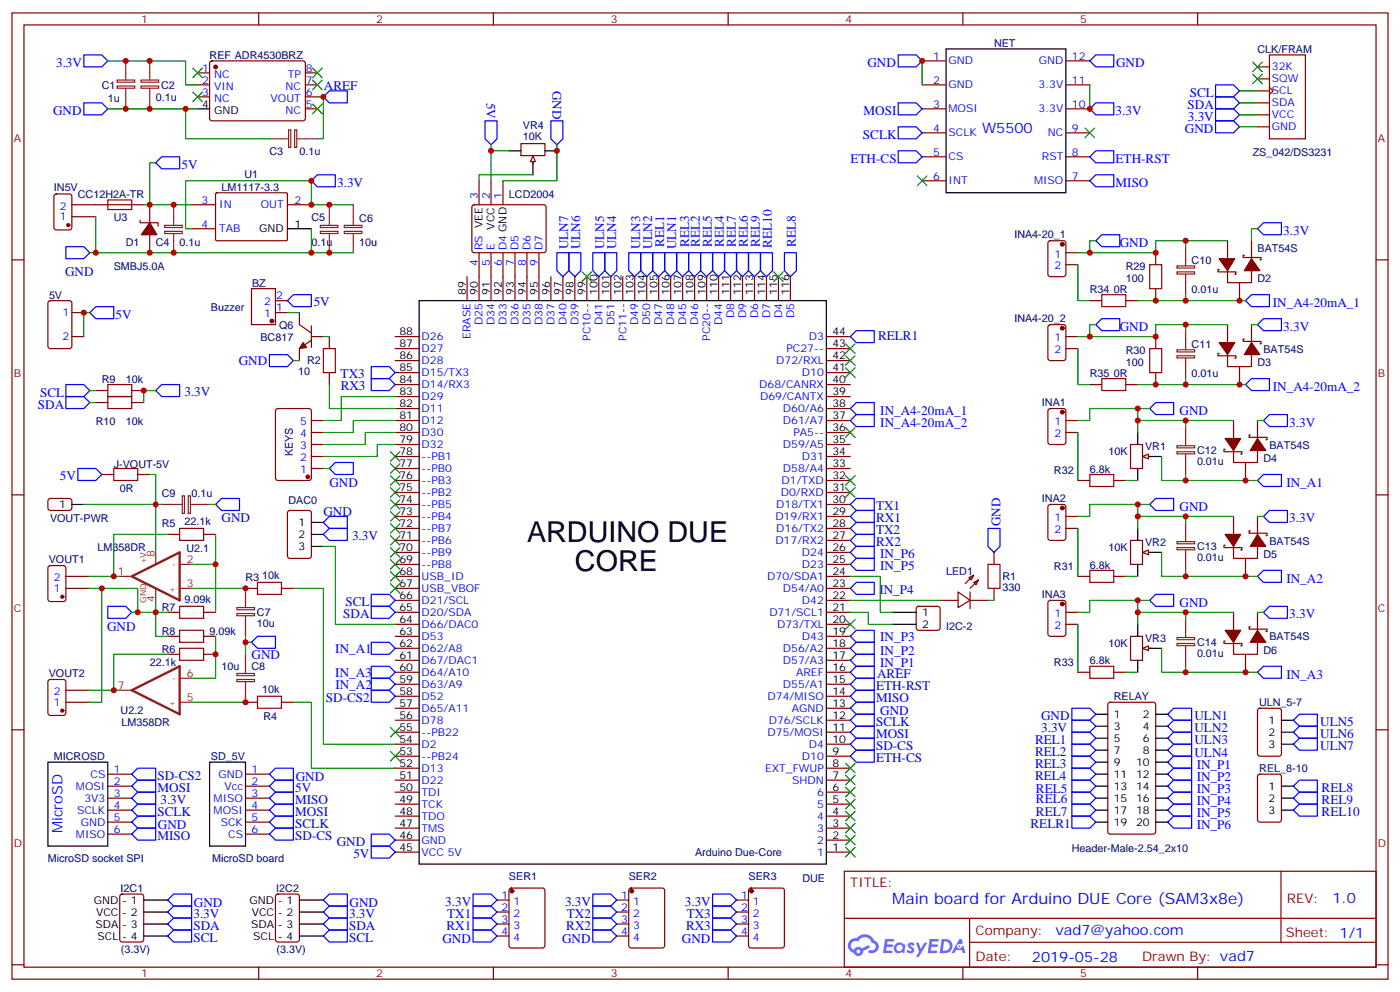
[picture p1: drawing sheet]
<svg xmlns="http://www.w3.org/2000/svg" width="412mm" height="292mm" viewBox="0 0 412 292" stroke-linecap="round" stroke-linejoin="round" font-family="sans-serif">
<defs><g id="words">
<g font-size="8.5">
<text x="155.2" y="159.6">ARDUINO DUE</text>
<text x="169.4" y="168.1">CORE</text>
</g>
<text font-size="4.6" fill="#00f" x="262.8" y="265.9">Main board for Arduino DUE Core (SAM3x8e)</text>
<g font-size="4.2" fill="#00f">
<text x="289.3" y="39.1">W5500</text>
<text x="18.4" y="245.3" transform="rotate(-90 18.4 245.3)">MicroSD</text>
<text x="392.5" y="265.7">1.0</text>
<text x="310.9" y="275.2">vad7@yahoo.com</text>
<text x="304" y="283">2019-05-28</text>
</g>
<g font-size="3.9" fill="#00f">
<text x="16.5" y="19.7">3.3V</text>
<text x="255.5" y="19.9">GND</text>
<text x="328.8" y="19.9">GND</text>
<text x="95.4" y="26.6">AREF</text>
<text x="162.7" y="26.7" transform="rotate(90 162.7 26.7)">GND</text>
<text x="350.5" y="28.5">SCL</text>
<text x="15.6" y="34">GND</text>
<text x="143.3" y="30.3" transform="rotate(90 143.3 30.3)">5V</text>
<text x="254.4" y="33.8">MOSI</text>
<text x="328.6" y="33.8">3.3V</text>
<text x="349.8" y="32">SDA</text>
<text x="349.9" y="35.6">3.3V</text>
<text x="254.2" y="40.9">SCLK</text>
<text x="349" y="39.3">GND</text>
<text x="250.5" y="47.9">ETH-CS</text>
<text x="328.6" y="47.9">ETH-RST</text>
<text x="53.4" y="49.7">5V</text>
<text x="99.3" y="55">3.3V</text>
<text x="328.6" y="55">MISO</text>
<text x="378" y="69.1">3.3V</text>
<text x="167.4" y="73.4" transform="rotate(-90 167.4 73.4)">ULN7</text>
<text x="170.9" y="73.4" transform="rotate(-90 170.9 73.4)">ULN6</text>
<text x="178" y="73.4" transform="rotate(-90 178 73.4)">ULN5</text>
<text x="181.5" y="73.4" transform="rotate(-90 181.5 73.4)">ULN4</text>
<text x="188.6" y="73.4" transform="rotate(-90 188.6 73.4)">ULN3</text>
<text x="192.1" y="73.4" transform="rotate(-90 192.1 73.4)">ULN2</text>
<text x="195.6" y="72.8" transform="rotate(-90 195.6 72.8)">REL1</text>
<text x="199.1" y="73.4" transform="rotate(-90 199.1 73.4)">ULN1</text>
<text x="203" y="72.8" transform="rotate(-90 203 72.8)">REL3</text>
<text x="206.2" y="72.8" transform="rotate(-90 206.2 72.8)">REL2</text>
<text x="209.7" y="72.8" transform="rotate(-90 209.7 72.8)">REL5</text>
<text x="213.2" y="72.8" transform="rotate(-90 213.2 72.8)">REL4</text>
<text x="216.8" y="72.8" transform="rotate(-90 216.8 72.8)">REL7</text>
<text x="220.3" y="72.8" transform="rotate(-90 220.3 72.8)">REL6</text>
<text x="223.8" y="72.8" transform="rotate(-90 223.8 72.8)">REL9</text>
<text x="227.4" y="72.9" transform="rotate(-90 227.4 72.9)">REL10</text>
<text x="234.4" y="72.8" transform="rotate(-90 234.4 72.8)">REL8</text>
<text x="329.8" y="72.8">GND</text>
<text x="19.2" y="81.2">GND</text>
<text x="34" y="93.8">5V</text>
<text x="92.4" y="90.1">5V</text>
<text x="375" y="90.4">IN_A4-20mA_1</text>
<text x="258.6" y="100">RELR1</text>
<text x="329.8" y="97.5">GND</text>
<text x="378" y="97.3">3.3V</text>
<text x="70.3" y="107.3">GND</text>
<text x="100.3" y="111.2">TX3</text>
<text x="11.8" y="116.7">SCL</text>
<text x="54.3" y="116.5">3.3V</text>
<text x="100.4" y="114.7">RX3</text>
<text x="375" y="115.1">IN_A4-20mA_2</text>
<text x="11.2" y="120.2">SDA</text>
<text x="259.3" y="125.7">IN_A4-20mA_2</text>
<text x="259.3" y="122.2">IN_A4-20mA_1</text>
<text x="347.5" y="122.2">GND</text>
<text x="379.8" y="125.5">3.3V</text>
<text x="17.7" y="141.4">5V</text>
<text x="97" y="143.3">GND</text>
<text x="378.9" y="143.3">IN_A1</text>
<text x="65.3" y="153.6">GND</text>
<text x="95.2" y="151.8">GND</text>
<text x="258.1" y="150.2">TX1</text>
<text x="258.1" y="153.7">RX1</text>
<text x="294.7" y="154.8" transform="rotate(-90 294.7 154.8)">GND</text>
<text x="347.5" y="150.4">GND</text>
<text x="379.8" y="153.7">3.3V</text>
<text x="103.7" y="158.9">3.3V</text>
<text x="258.1" y="157.3">TX2</text>
<text x="258.1" y="160.8">RX2</text>
<text x="259.3" y="167.7">IN_P5</text>
<text x="259.3" y="164.1">IN_P6</text>
<text x="378.9" y="171.6">IN_A2</text>
<text x="101.8" y="178.4">SCL</text>
<text x="259" y="174.7">IN_P4</text>
<text x="347.5" y="178.6">GND</text>
<text x="31.5" y="185.7">GND</text>
<text x="101.1" y="182">SDA</text>
<text x="379.8" y="182">3.3V</text>
<text x="259.3" y="188.8">IN_P3</text>
<text x="74.1" y="194.1">GND</text>
<text x="98.8" y="192.3">IN_A1</text>
<text x="259.3" y="192.7">IN_P2</text>
<text x="259.3" y="196.3">IN_P1</text>
<text x="98.8" y="199.4">IN_A3</text>
<text x="98.8" y="202.9">IN_A2</text>
<text x="258.1" y="203.1">ETH-RST</text>
<text x="258.4" y="199.5">AREF</text>
<text x="378.9" y="199.8">IN_A3</text>
<text x="96" y="206.7">SD-CS2</text>
<text x="258.1" y="206.7">MISO</text>
<text x="258.1" y="213.7">SCLK</text>
<text x="259.3" y="210.3">GND</text>
<text x="306.7" y="211.8">GND</text>
<text x="306.7" y="215.3">3.3V</text>
<text x="351.8" y="211.8">ULN1</text>
<text x="351.8" y="215.3">ULN2</text>
<text x="388.9" y="213.6">ULN5</text>
<text x="258.1" y="220.8">SD-CS</text>
<text x="258.1" y="217.2">MOSI</text>
<text x="304.9" y="218.8">REL1</text>
<text x="351.8" y="218.9">ULN3</text>
<text x="388.9" y="217.1">ULN6</text>
<text x="388.9" y="220.6">ULN7</text>
<text x="258.1" y="224.3">ETH-CS</text>
<text x="304.9" y="222.3">REL2</text>
<text x="304.9" y="225.9">REL3</text>
<text x="351.8" y="222.8">ULN4</text>
<text x="352.5" y="226.2">IN_P1</text>
<text x="46.4" y="233.1">MOSI</text>
<text x="46.4" y="229.6">SD-CS2</text>
<text x="87" y="233.1">5V</text>
<text x="87.1" y="229.8">GND</text>
<text x="304.9" y="229.4">REL4</text>
<text x="305.2" y="233.3">REL5</text>
<text x="352.5" y="229.8">IN_P2</text>
<text x="352.5" y="233.3">IN_P3</text>
<text x="389.3" y="233.1">REL8</text>
<text x="47.3" y="236.5">3.3V</text>
<text x="87" y="236.6">MISO</text>
<text x="305.2" y="236.4">REL6</text>
<text x="352.5" y="236.8">IN_P4</text>
<text x="389.3" y="236.6">REL9</text>
<text x="46.4" y="240.2">SCLK</text>
<text x="46.5" y="243.9">GND</text>
<text x="87" y="240.2">MOSI</text>
<text x="87" y="243.7">SCLK</text>
<text x="303.6" y="243.5">RELR1</text>
<text x="305.2" y="240">REL7</text>
<text x="352.5" y="240.3">IN_P5</text>
<text x="352.5" y="243.9">IN_P6</text>
<text x="389.3" y="240.2">REL10</text>
<text x="46.4" y="247.2">MISO</text>
<text x="87" y="247.2">SD-CS</text>
<text x="99.2" y="249.1">GND</text>
<text x="104.1" y="252.5">5V</text>
<text x="57.1" y="266.8">GND</text>
<text x="103" y="266.8">GND</text>
<text x="131.2" y="266.6">3.3V</text>
<text x="166.5" y="266.6">3.3V</text>
<text x="201.7" y="266.6">3.3V</text>
<text x="57" y="273.7">SDA</text>
<text x="57" y="270.2">3.3V</text>
<text x="102.8" y="273.7">SDA</text>
<text x="102.8" y="270.2">3.3V</text>
<text x="131.5" y="273.7">RX1</text>
<text x="131.7" y="270.2">TX1</text>
<text x="166.8" y="273.7">RX2</text>
<text x="167" y="270.2">TX2</text>
<text x="202.1" y="273.7">RX3</text>
<text x="202.3" y="270.2">TX3</text>
<text x="57" y="277.2">SCL</text>
<text x="102.8" y="277.2">SCL</text>
<text x="130.3" y="277.4">GND</text>
<text x="165.6" y="277.4">GND</text>
<text x="200.9" y="277.4">GND</text>
</g>
<g font-size="3.9" fill="#800">
<text x="250.5" y="261">TITLE:</text>
<text x="379.1" y="265.7">REV:</text>
<text x="287.4" y="275.2">Company:</text>
<text x="378.7" y="275.8">Sheet: 1/1</text>
<text x="287.4" y="282.9">Date:</text>
<text x="336.4" y="282.9">Drawn By: vad7</text>
</g>
<g font-size="3.2" fill="#800">
<text x="41.6" y="6.8">1</text>
<text x="110.8" y="6.8">2</text>
<text x="179.9" y="6.8">3</text>
<text x="249.1" y="6.8">4</text>
<text x="318.2" y="6.8">5</text>
<text x="4.1" y="41.9">A</text>
<text x="405.9" y="41.9">A</text>
<text x="4.1" y="111.1">B</text>
<text x="405.9" y="111.1">B</text>
<text x="4.1" y="180.2">C</text>
<text x="405.9" y="180.2">C</text>
<text x="4.1" y="249.3">D</text>
<text x="405.9" y="249.3">D</text>
<text x="41.6" y="287.6">1</text>
<text x="110.8" y="287.6">2</text>
<text x="179.9" y="287.6">3</text>
<text x="249.1" y="287.6">4</text>
<text x="318.2" y="287.6">5</text>
</g>
<g font-size="3.2" fill="#000080">
<text x="61.7" y="17.2">REF ADR4530BRZ</text>
<text x="292.8" y="13.9">NET</text>
<text x="370.4" y="15.7">CLK/FRAM</text>
<text x="30" y="26.2">C1</text>
<text x="45.9" y="29.7">0.1u</text>
<text x="47.4" y="26.1">C2</text>
<text x="31.7" y="30.1">1u</text>
<text x="154" y="41.2">10K</text>
<text x="154" y="38">VR4</text>
<text x="79.4" y="45.6">C3</text>
<text x="88.2" y="45.6">0.1u</text>
<text x="369" y="45.8">ZS_042/DS3231</text>
<text x="72" y="52.4">U1</text>
<text x="15.9" y="56.2">IN5V</text>
<text x="22.9" y="58.3">CC12H2A-TR</text>
<text x="65.3" y="56.2">LM1117-3.3</text>
<text x="149.9" y="58.3">LCD2004</text>
<text x="33.5" y="65">U3</text>
<text x="91.7" y="65">C5</text>
<text x="105.8" y="65.4">C6</text>
<text x="298.8" y="70.1">INA4-20_1</text>
<text x="37" y="72.4">D1</text>
<text x="45.9" y="72.4">C4</text>
<text x="52.9" y="72.4">0.1u</text>
<text x="91.7" y="72.4">0.1u</text>
<text x="105.8" y="72.4">10u</text>
<text x="351" y="77.7">C10</text>
<text x="370.4" y="74.2">BAT54S</text>
<text x="33.5" y="79.5">SMBJ5.0A</text>
<text x="331.6" y="83">100</text>
<text x="331.6" y="79.5">R29</text>
<text x="370.4" y="83">D2</text>
<text x="14.4" y="88">5V</text>
<text x="74.2" y="84.4">BZ</text>
<text x="321" y="86.2">R34</text>
<text x="328.1" y="86.2">0R</text>
<text x="351" y="86.2">0.01u</text>
<text x="62.1" y="91.5">Buzzer</text>
<text x="298.8" y="94.8">INA4-20_2</text>
<text x="76.7" y="100.3">BC817</text>
<text x="82.2" y="96.7">Q6</text>
<text x="90.5" y="107.3">R2</text>
<text x="331.6" y="107.7">100</text>
<text x="331.6" y="104.2">R30</text>
<text x="351" y="102.4">C11</text>
<text x="370.4" y="107.7">D3</text>
<text x="372.2" y="103.8">BAT54S</text>
<text x="30" y="112.7">R9</text>
<text x="37" y="112.7">10k</text>
<text x="87.8" y="110.5">10</text>
<text x="321" y="110.9">R35</text>
<text x="328.1" y="110.9">0R</text>
<text x="351" y="110.9">0.01u</text>
<text x="306.9" y="119.5">INA1</text>
<text x="28.2" y="125">R10</text>
<text x="37" y="125">10k</text>
<text x="33.5" y="137.7">J-VOUT-5V</text>
<text x="86.3" y="134.3" transform="rotate(-90 86.3 134.3)">KEYS</text>
<text x="326.5" y="133.8">10K</text>
<text x="337.3" y="132.4">VR1</text>
<text x="352.6" y="136.9">0.01u</text>
<text x="352.6" y="133.7">C12</text>
<text x="372.2" y="135.9">D4</text>
<text x="373.9" y="132">BAT54S</text>
<text x="310.4" y="139.5">R32</text>
<text x="321" y="139.1">6.8k</text>
<text x="35.3" y="144.7">0R</text>
<text x="47.6" y="146.2">C9</text>
<text x="56.4" y="146.2">0.1u</text>
<text x="85" y="148.3">DAC0</text>
<text x="306.9" y="147.7">INA2</text>
<text x="14.7" y="153.6">VOUT-PWR</text>
<text x="47.6" y="155">R5</text>
<text x="54.3" y="154.4">22.1k</text>
<text x="337.3" y="160.6">VR2</text>
<text x="352.6" y="161.9">C13</text>
<text x="373.9" y="160.2">BAT54S</text>
<text x="14.4" y="165.6">VOUT1</text>
<text x="28.7" y="162.1">LM358DR</text>
<text x="54.9" y="162.4">U2.1</text>
<text x="310.4" y="167.7">R31</text>
<text x="321" y="167.3">6.8k</text>
<text x="326.5" y="162">10K</text>
<text x="352.6" y="165.1">0.01u</text>
<text x="372.2" y="164.1">D5</text>
<text x="72.3" y="170.9">R3</text>
<text x="77.3" y="170.3">10k</text>
<text x="278.7" y="169.1">LED1</text>
<text x="295.3" y="173.9">330</text>
<text x="295.3" y="170.8">R1</text>
<text x="47.6" y="179.7">R7</text>
<text x="54.3" y="177.4">9.09k</text>
<text x="306.9" y="176">INA3</text>
<text x="75.7" y="184.5">10u</text>
<text x="75.7" y="181.3">C7</text>
<text x="278.7" y="185.3">I2C-2</text>
<text x="47.6" y="186.7">R8</text>
<text x="61.7" y="186.7">9.09k</text>
<text x="326.5" y="190.3">10K</text>
<text x="337.3" y="188.8">VR3</text>
<text x="352.6" y="190.2">C14</text>
<text x="373.9" y="188.5">BAT54S</text>
<text x="44.1" y="195.9">22.1k</text>
<text x="47.6" y="192">R6</text>
<text x="65.3" y="197.3">10u</text>
<text x="74.1" y="197.3">C8</text>
<text x="310.4" y="195.9">R33</text>
<text x="321" y="195.5">6.8k</text>
<text x="352.6" y="193.3">0.01u</text>
<text x="372.2" y="192.4">D6</text>
<text x="14.4" y="199.1">VOUT2</text>
<text x="77.3" y="203.8">10k</text>
<text x="328.1" y="206.1">RELAY</text>
<text x="370.9" y="207.9">ULN_5-7</text>
<text x="35.5" y="210">U2.2</text>
<text x="35.8" y="213.5">LM358DR</text>
<text x="77.6" y="211.8">R4</text>
<text x="15.9" y="223.8">MICROSD</text>
<text x="62.1" y="223.8">SD_5V</text>
<text x="370.9" y="227.3">REL_8-10</text>
<text x="204.7" y="252">Arduino Due-Core</text>
<text x="315.7" y="250.6">Header-Male-2.54_2x10</text>
<text x="14.1" y="253.8">MicroSD socket SPI</text>
<text x="62.5" y="253.8">MicroSD board</text>
<text x="35.5" y="262.5">I2C1</text>
<text x="81.4" y="262.5">I2C2</text>
<text x="149.9" y="259.1">SER1</text>
<text x="185.2" y="259.1">SER2</text>
<text x="220.5" y="259.1">SER3</text>
<text x="236.4" y="259.4">DUE</text>
<text x="35.6" y="280.5">(3.3V)</text>
<text x="81.5" y="280.5">(3.3V)</text>
</g>
<g font-size="3.2" fill="#00f">
<text x="274.9" y="17.6">1</text>
<text x="315.7" y="17.6">12</text>
<text x="59.5" y="21.1">1</text>
<text x="63" y="22.9">NC</text>
<text x="84.8" y="22.9">TP</text>
<text x="90.1" y="21.1">8</text>
<text x="279.4" y="19">GND</text>
<text x="306" y="19">GND</text>
<text x="374.6" y="20.7">32K</text>
<text x="59.5" y="24.6">2</text>
<text x="59.5" y="28.2">3</text>
<text x="63" y="26.4">VIN</text>
<text x="63" y="29.9">NC</text>
<text x="79.7" y="29.9">VOUT</text>
<text x="84.1" y="26.4">NC</text>
<text x="90.1" y="28.2">6</text>
<text x="90.1" y="24.6">7</text>
<text x="274.9" y="24.6">2</text>
<text x="279.4" y="26">GND</text>
<text x="305.9" y="26">3.3V</text>
<text x="315.7" y="24.6">11</text>
<text x="374.6" y="24.3">SQW</text>
<text x="374.6" y="27.8">SCL</text>
<text x="84.1" y="33.4">NC</text>
<text x="90.1" y="31.7">5</text>
<text x="274.9" y="31.7">3</text>
<text x="279.4" y="33.1">MOSI</text>
<text x="305.9" y="33.1">3.3V</text>
<text x="315.7" y="31.7">10</text>
<text x="374.6" y="34.9">VCC</text>
<text x="374.6" y="31.3">SDA</text>
<text x="274.9" y="38.7">4</text>
<text x="279.4" y="40.1">SCLK</text>
<text x="308.7" y="40.1">NC</text>
<text x="315.7" y="38.7">9</text>
<text x="374.6" y="38.4">GND</text>
<text x="274.9" y="45.8">5</text>
<text x="279.4" y="47.2">CS</text>
<text x="306.9" y="47.2">RST</text>
<text x="315.7" y="45.8">8</text>
<text x="274.9" y="52.8">6</text>
<text x="315.7" y="52.8">7</text>
<text x="59.4" y="59.9">3</text>
<text x="86.8" y="59.9">2</text>
<text x="140.8" y="58.5" transform="rotate(-90 140.8 58.5)">3</text>
<text x="144.3" y="58.5" transform="rotate(-90 144.3 58.5)">2</text>
<text x="147.8" y="58.5" transform="rotate(-90 147.8 58.5)">1</text>
<text x="279.4" y="54.3">INT</text>
<text x="304.6" y="54.3">MISO</text>
<text x="17.6" y="64.8">1</text>
<text x="17.6" y="61.7">2</text>
<text x="64.6" y="61.3">IN</text>
<text x="76.8" y="61.3">OUT</text>
<text x="59.4" y="67">4</text>
<text x="64.6" y="68.4">TAB</text>
<text x="142.2" y="73.7" transform="rotate(-90 142.2 73.7)">RS VEE</text>
<text x="145.7" y="73.7" transform="rotate(-90 145.7 73.7)">E</text>
<text x="149.2" y="73.7" transform="rotate(-90 149.2 73.7)">D4 GND</text>
<text x="152.8" y="73.7" transform="rotate(-90 152.8 73.7)">D5</text>
<text x="156.3" y="73.7" transform="rotate(-90 156.3 73.7)">D6</text>
<text x="159.8" y="73.7" transform="rotate(-90 159.8 73.7)">D7</text>
<text x="310.6" y="75.8">1</text>
<text x="140.8" y="78.1" transform="rotate(-90 140.8 78.1)">4</text>
<text x="144.3" y="78.1" transform="rotate(-90 144.3 78.1)">5</text>
<text x="147.8" y="78.1" transform="rotate(-90 147.8 78.1)">6</text>
<text x="151.3" y="78.1" transform="rotate(-90 151.3 78.1)">7</text>
<text x="154.9" y="78.1" transform="rotate(-90 154.9 78.1)">8</text>
<text x="158.4" y="78.1" transform="rotate(-90 158.4 78.1)">9</text>
<text x="310.6" y="79.3">2</text>
<text x="77.8" y="89.9">2</text>
<text x="81.3" y="88.1">2</text>
<text x="18.4" y="93.1">1</text>
<text x="77.8" y="93.4">1</text>
<text x="81.3" y="91.7">1</text>
<text x="142.2" y="95.7" transform="rotate(-90 142.2 95.7)">D25</text>
<text x="145.7" y="95.7" transform="rotate(-90 145.7 95.7)">D34</text>
<text x="149.2" y="95.7" transform="rotate(-90 149.2 95.7)">D33</text>
<text x="152.8" y="95.7" transform="rotate(-90 152.8 95.7)">D36</text>
<text x="156.3" y="95.7" transform="rotate(-90 156.3 95.7)">D35</text>
<text x="159.8" y="95.7" transform="rotate(-90 159.8 95.7)">D38</text>
<text x="163.3" y="95.7" transform="rotate(-90 163.3 95.7)">D37</text>
<text x="166.9" y="95.7" transform="rotate(-90 166.9 95.7)">D40</text>
<text x="170.4" y="95.7" transform="rotate(-90 170.4 95.7)">D39</text>
<text x="177.4" y="95.7" transform="rotate(-90 177.4 95.7)">D41</text>
<text x="181" y="95.7" transform="rotate(-90 181 95.7)">D51</text>
<text x="188" y="95.7" transform="rotate(-90 188 95.7)">D49</text>
<text x="191.6" y="95.7" transform="rotate(-90 191.6 95.7)">D50</text>
<text x="195.1" y="95.7" transform="rotate(-90 195.1 95.7)">D47</text>
<text x="198.6" y="95.7" transform="rotate(-90 198.6 95.7)">D48</text>
<text x="202.1" y="95.7" transform="rotate(-90 202.1 95.7)">D45</text>
<text x="205.7" y="95.7" transform="rotate(-90 205.7 95.7)">D46</text>
<text x="212.7" y="95.7" transform="rotate(-90 212.7 95.7)">D44</text>
<text x="216.3" y="93.6" transform="rotate(-90 216.3 93.6)">D8</text>
<text x="219.8" y="93.6" transform="rotate(-90 219.8 93.6)">D9</text>
<text x="223.3" y="93.6" transform="rotate(-90 223.3 93.6)">D6</text>
<text x="226.8" y="93.6" transform="rotate(-90 226.8 93.6)">D7</text>
<text x="230.4" y="93.6" transform="rotate(-90 230.4 93.6)">D4</text>
<text x="233.9" y="93.6" transform="rotate(-90 233.9 93.6)">D5</text>
<text x="18.4" y="100.1">2</text>
<text x="124.2" y="100.1">D26</text>
<text x="138.6" y="99.7" transform="rotate(-90 138.6 99.7)">ERASE</text>
<text x="173.9" y="100.2" transform="rotate(-90 173.9 100.2)">PC10--</text>
<text x="184.5" y="100.2" transform="rotate(-90 184.5 100.2)">PC11--</text>
<text x="209.2" y="100.2" transform="rotate(-90 209.2 100.2)">PC20--</text>
<text x="238.3" y="100.1">D3</text>
<text x="310.6" y="100.5">1</text>
<text x="124.2" y="103.6">D27</text>
<text x="124.2" y="107.2">D28</text>
<text x="228.6" y="107.2">D72/RXL</text>
<text x="231.7" y="103.6">PC27--</text>
<text x="310.6" y="104">2</text>
<text x="124.2" y="110.7">D15/TX3</text>
<text x="236.2" y="110.7">D10</text>
<text x="124.2" y="114.2">D14/RX3</text>
<text x="124.2" y="117.8">D29</text>
<text x="223.7" y="114.2">D68/CANRX</text>
<text x="223.9" y="117.8">D69/CANTX</text>
<text x="88.4" y="125.2">5</text>
<text x="124.2" y="121.3">D11</text>
<text x="124.2" y="124.8">D12</text>
<text x="230.6" y="124.8">D61/A7</text>
<text x="230.6" y="121.3">D60/A6</text>
<text x="310.6" y="125.2">1</text>
<text x="88.4" y="128.7">4</text>
<text x="124.2" y="128.3">D30</text>
<text x="124.2" y="131.9">D32</text>
<text x="230.6" y="131.9">D59/A5</text>
<text x="233.7" y="128.3">PA5--</text>
<text x="310.6" y="128.7">2</text>
<text x="88.4" y="135.7">2</text>
<text x="88.4" y="132.2">3</text>
<text x="124.2" y="135.4">--PB1</text>
<text x="236.2" y="135.4">D31</text>
<text x="88.4" y="139.3">1</text>
<text x="124.2" y="138.9">--PB0</text>
<text x="124.2" y="142.5">--PB3</text>
<text x="230.2" y="142.5">D1/TXD</text>
<text x="230.6" y="138.9">D58/A4</text>
<text x="124.2" y="146">--PB2</text>
<text x="124.2" y="149.5">--PB5</text>
<text x="228.6" y="149.5">D18/TX1</text>
<text x="230" y="146">D0/RXD</text>
<text x="124.2" y="153">--PB4</text>
<text x="228.4" y="153">D19/RX1</text>
<text x="310.6" y="153.4">1</text>
<text x="124.2" y="156.6">--PB7</text>
<text x="124.2" y="160.1">--PB6</text>
<text x="228.4" y="160.1">D17/RX2</text>
<text x="228.6" y="156.6">D16/TX2</text>
<text x="310.6" y="156.9">2</text>
<text x="124.2" y="163.6">--PB9</text>
<text x="124.2" y="167.1">--PB8</text>
<text x="236.2" y="167.1">D23</text>
<text x="236.2" y="163.6">D24</text>
<text x="15.9" y="171">2</text>
<text x="124.2" y="170.7">USB_ID</text>
<text x="226" y="170.7">D70/SDA1</text>
<text x="15.9" y="174.2">1</text>
<text x="124.2" y="174.2">USB_VBOF</text>
<text x="124.2" y="177.7">D21/SCL</text>
<text x="230.6" y="174.2">D54/A0</text>
<text x="236.2" y="177.7">D42</text>
<text x="124.2" y="181.3">D20/SDA</text>
<text x="124.2" y="184.8">D66/DAC0</text>
<text x="226.6" y="181.3">D71/SCL1</text>
<text x="228.9" y="184.8">D73/TXL</text>
<text x="310.6" y="181.6">1</text>
<text x="310.6" y="185.1">2</text>
<text x="124.2" y="188.3">D53</text>
<text x="124.2" y="191.8">D62/A8</text>
<text x="230.6" y="191.8">D56/A2</text>
<text x="236.2" y="188.3">D43</text>
<text x="124.2" y="195.4">D67/DAC1</text>
<text x="230.6" y="195.4">D57/A3</text>
<text x="124.2" y="198.9">D64/A10</text>
<text x="124.2" y="202.4">D63/A9</text>
<text x="230.6" y="202.4">D55/A1</text>
<text x="234.5" y="198.9">AREF</text>
<text x="15.9" y="207.7">1</text>
<text x="15.9" y="204.5">2</text>
<text x="124.2" y="206">D52</text>
<text x="124.2" y="209.5">D65/A11</text>
<text x="226.1" y="206">D74/MISO</text>
<text x="233.3" y="209.5">AGND</text>
<text x="124.2" y="213">D78</text>
<text x="226.4" y="213">D76/SCLK</text>
<text x="124.2" y="216.5">--PB22</text>
<text x="124.2" y="220.1">D2</text>
<text x="226.1" y="216.5">D75/MOSI</text>
<text x="238.3" y="220.1">D4</text>
<text x="33.5" y="227.5">1</text>
<text x="74.1" y="227.5">1</text>
<text x="124.2" y="223.6">--PB24</text>
<text x="124.2" y="227.1">D13</text>
<text x="225.4" y="227.1">EXT_FWUP</text>
<text x="236.2" y="223.6">D10</text>
<text x="22.4" y="232.4">MOSI</text>
<text x="26.7" y="228.9">CS</text>
<text x="33.5" y="231">2</text>
<text x="64.3" y="228.9">GND</text>
<text x="66.1" y="232.4">Vcc</text>
<text x="74.1" y="231">2</text>
<text x="124.2" y="230.6">D22</text>
<text x="233.3" y="230.6">SHDN</text>
<text x="22.7" y="239.5">SCLK</text>
<text x="24.8" y="235.9">3V3</text>
<text x="33.5" y="234.5">3</text>
<text x="33.5" y="238.1">4</text>
<text x="62.9" y="235.9">MISO</text>
<text x="62.9" y="239.5">MOSI</text>
<text x="74.1" y="234.5">3</text>
<text x="74.1" y="238.1">4</text>
<text x="124.2" y="234.2">TDI</text>
<text x="124.2" y="237.7">TCK</text>
<text x="240.7" y="237.7">5</text>
<text x="240.7" y="234.2">6</text>
<text x="23.8" y="243">GND</text>
<text x="33.5" y="241.6">5</text>
<text x="33.5" y="245.1">6</text>
<text x="65" y="243">SCK</text>
<text x="74.1" y="241.6">5</text>
<text x="74.1" y="245.1">6</text>
<text x="124.2" y="241.2">TDO</text>
<text x="124.2" y="244.8">TMS</text>
<text x="240.7" y="244.8">3</text>
<text x="240.7" y="241.2">4</text>
<text x="22.4" y="246.5">MISO</text>
<text x="67.2" y="246.5">CS</text>
<text x="124.2" y="248.3">GND</text>
<text x="124.2" y="251.8">VCC 5V</text>
<text x="240.7" y="251.8">1</text>
<text x="240.7" y="248.3">2</text>
<text x="147.7" y="264.5">1</text>
<text x="147.7" y="268">2</text>
<text x="151.2" y="266.3">1</text>
<text x="151.2" y="269.8">2</text>
<text x="183" y="264.5">1</text>
<text x="183" y="268">2</text>
<text x="186.5" y="266.3">1</text>
<text x="186.5" y="269.8">2</text>
<text x="218.3" y="264.5">1</text>
<text x="218.3" y="268">2</text>
<text x="221.8" y="266.3">1</text>
<text x="221.8" y="269.8">2</text>
<text x="147.7" y="271.6">3</text>
<text x="147.7" y="275.1">4</text>
<text x="151.2" y="273.3">3</text>
<text x="183" y="271.6">3</text>
<text x="183" y="275.1">4</text>
<text x="186.5" y="273.3">3</text>
<text x="218.3" y="271.6">3</text>
<text x="218.3" y="275.1">4</text>
<text x="221.8" y="273.3">3</text>
<text x="151.2" y="276.9">4</text>
<text x="186.5" y="276.9">4</text>
<text x="221.8" y="276.9">4</text>
</g>
<g font-size="3.2">
<text x="59.5" y="31.7">4</text>
<text x="63" y="33.4">GND</text>
<text x="76.3" y="68.4">GND</text>
<text x="86.8" y="67">1</text>
<text x="145.7" y="67.6" transform="rotate(-90 145.7 67.6)">VCC</text>
<text x="137.2" y="86.7" transform="rotate(-90 137.2 86.7)">89</text>
<text x="140.8" y="86.7" transform="rotate(-90 140.8 86.7)">90</text>
<text x="144.3" y="86.7" transform="rotate(-90 144.3 86.7)">91</text>
<text x="147.8" y="86.7" transform="rotate(-90 147.8 86.7)">92</text>
<text x="151.3" y="86.7" transform="rotate(-90 151.3 86.7)">93</text>
<text x="154.9" y="86.7" transform="rotate(-90 154.9 86.7)">94</text>
<text x="158.4" y="86.7" transform="rotate(-90 158.4 86.7)">95</text>
<text x="161.9" y="86.7" transform="rotate(-90 161.9 86.7)">96</text>
<text x="165.5" y="86.7" transform="rotate(-90 165.5 86.7)">97</text>
<text x="169" y="86.7" transform="rotate(-90 169 86.7)">98</text>
<text x="172.5" y="86.7" transform="rotate(-90 172.5 86.7)">99</text>
<text x="176" y="86.7" transform="rotate(-90 176 86.7)">100</text>
<text x="179.6" y="86.7" transform="rotate(-90 179.6 86.7)">101</text>
<text x="183.1" y="86.7" transform="rotate(-90 183.1 86.7)">102</text>
<text x="186.6" y="86.7" transform="rotate(-90 186.6 86.7)">103</text>
<text x="190.1" y="86.7" transform="rotate(-90 190.1 86.7)">104</text>
<text x="193.7" y="86.7" transform="rotate(-90 193.7 86.7)">105</text>
<text x="197.2" y="86.7" transform="rotate(-90 197.2 86.7)">106</text>
<text x="200.7" y="86.7" transform="rotate(-90 200.7 86.7)">107</text>
<text x="204.3" y="86.7" transform="rotate(-90 204.3 86.7)">108</text>
<text x="207.8" y="86.7" transform="rotate(-90 207.8 86.7)">109</text>
<text x="211.3" y="86.7" transform="rotate(-90 211.3 86.7)">110</text>
<text x="214.8" y="86.7" transform="rotate(-90 214.8 86.7)">111</text>
<text x="218.4" y="86.7" transform="rotate(-90 218.4 86.7)">112</text>
<text x="221.9" y="86.7" transform="rotate(-90 221.9 86.7)">113</text>
<text x="225.4" y="86.7" transform="rotate(-90 225.4 86.7)">114</text>
<text x="229" y="86.7" transform="rotate(-90 229 86.7)">115</text>
<text x="232.5" y="86.7" transform="rotate(-90 232.5 86.7)">116</text>
<text x="117.7" y="98.7">88</text>
<text x="245.2" y="98.7">44</text>
<text x="117.7" y="102.2">87</text>
<text x="117.7" y="105.8">86</text>
<text x="245.2" y="105.8">42</text>
<text x="245.2" y="102.2">43</text>
<text x="117.7" y="109.3">85</text>
<text x="117.7" y="112.8">84</text>
<text x="245.2" y="112.8">40</text>
<text x="245.2" y="109.3">41</text>
<text x="117.7" y="116.3">83</text>
<text x="117.7" y="119.9">82</text>
<text x="245.2" y="119.9">38</text>
<text x="245.2" y="116.3">39</text>
<text x="117.7" y="123.4">81</text>
<text x="245.2" y="123.4">37</text>
<text x="117.7" y="126.9">80</text>
<text x="117.7" y="130.5">79</text>
<text x="245.2" y="130.5">35</text>
<text x="245.2" y="126.9">36</text>
<text x="117.7" y="134">78</text>
<text x="117.7" y="137.5">77</text>
<text x="245.2" y="137.5">33</text>
<text x="245.2" y="134">34</text>
<text x="117.7" y="141">76</text>
<text x="245.2" y="141">32</text>
<text x="17.4" y="149.5">1</text>
<text x="117.7" y="144.6">75</text>
<text x="117.7" y="148.1">74</text>
<text x="245.2" y="148.1">30</text>
<text x="245.2" y="144.6">31</text>
<text x="87.9" y="154.8">1</text>
<text x="117.7" y="151.6">73</text>
<text x="117.7" y="155.2">72</text>
<text x="245.2" y="155.2">28</text>
<text x="245.2" y="151.6">29</text>
<text x="87.9" y="161.9">3</text>
<text x="87.9" y="158.3">2</text>
<text x="117.7" y="158.7">71</text>
<text x="245.2" y="158.7">27</text>
<text x="117.7" y="162.2">70</text>
<text x="117.7" y="165.7">69</text>
<text x="245.2" y="165.7">25</text>
<text x="245.2" y="162.2">26</text>
<text x="117.7" y="169.3">68</text>
<text x="117.7" y="172.8">67</text>
<text x="245.2" y="172.8">23</text>
<text x="245.2" y="169.3">24</text>
<text x="117.7" y="176.3">66</text>
<text x="117.7" y="179.8">65</text>
<text x="245.2" y="179.8">21</text>
<text x="245.2" y="176.3">22</text>
<text x="117.7" y="183.4">64</text>
<text x="245.2" y="183.4">20</text>
<text x="271.6" y="181.3">1</text>
<text x="271.6" y="184.8">2</text>
<text x="117.7" y="186.9">63</text>
<text x="117.7" y="190.4">62</text>
<text x="245.2" y="190.4">18</text>
<text x="245.2" y="186.9">19</text>
<text x="117.7" y="194">61</text>
<text x="117.7" y="197.5">60</text>
<text x="245.2" y="197.5">16</text>
<text x="245.2" y="194">17</text>
<text x="117.7" y="201">59</text>
<text x="245.2" y="201">15</text>
<text x="117.7" y="204.5">58</text>
<text x="117.7" y="208.1">57</text>
<text x="245.2" y="208.1">13</text>
<text x="245.2" y="204.5">14</text>
<text x="117.7" y="211.6">56</text>
<text x="117.7" y="215.1">55</text>
<text x="245.2" y="215.1">11</text>
<text x="245.2" y="211.6">12</text>
<text x="328.1" y="211.2">1</text>
<text x="328.1" y="214.8">3</text>
<text x="336.6" y="211.2">2</text>
<text x="336.6" y="214.8">4</text>
<text x="373.7" y="213">1</text>
<text x="117.7" y="218.7">54</text>
<text x="245.2" y="218.7">10</text>
<text x="328.1" y="218.3">5</text>
<text x="328.1" y="221.8">7</text>
<text x="336.6" y="218.3">6</text>
<text x="336.6" y="221.8">8</text>
<text x="373.7" y="220.1">3</text>
<text x="373.7" y="216.5">2</text>
<text x="117.7" y="222.2">53</text>
<text x="117.7" y="225.7">52</text>
<text x="245.2" y="225.7">8</text>
<text x="245.2" y="222.2">9</text>
<text x="328.1" y="225.4">9</text>
<text x="334.6" y="225.4">10</text>
<text x="117.7" y="229.2">51</text>
<text x="117.7" y="232.8">50</text>
<text x="245.2" y="232.8">6</text>
<text x="245.2" y="229.2">7</text>
<text x="328.1" y="228.9">11</text>
<text x="328.1" y="232.4">13</text>
<text x="334.6" y="228.9">12</text>
<text x="334.6" y="232.4">14</text>
<text x="373.7" y="232.4">1</text>
<text x="117.7" y="236.3">49</text>
<text x="117.7" y="239.8">48</text>
<text x="245.2" y="239.8">4</text>
<text x="245.2" y="236.3">5</text>
<text x="328.1" y="235.9">15</text>
<text x="328.1" y="239.5">17</text>
<text x="334.6" y="235.9">16</text>
<text x="334.6" y="239.5">18</text>
<text x="373.7" y="239.5">3</text>
<text x="373.7" y="235.9">2</text>
<text x="117.7" y="243.3">47</text>
<text x="245.2" y="243.3">3</text>
<text x="328.1" y="243">19</text>
<text x="334.6" y="243">20</text>
<text x="117.7" y="246.9">46</text>
<text x="117.7" y="250.4">45</text>
<text x="245.2" y="250.4">1</text>
<text x="245.2" y="246.9">2</text>
<text x="27.6" y="265.9">GND - 1</text>
<text x="28.3" y="269.5">VCC - 2</text>
<text x="73.5" y="265.9">GND - 1</text>
<text x="74.1" y="269.5">VCC - 2</text>
<text x="28.1" y="273">SDA - 3</text>
<text x="74" y="273">SDA - 3</text>
<text x="28.7" y="276.5">SCL - 4</text>
<text x="74.6" y="276.5">SCL - 4</text>
</g>
<g font-size="3.2" fill="#8d2323">
<text x="45.5" y="164" transform="rotate(-90 45.5 164)">8</text>
<text x="55" y="165.7">2</text>
<text x="34.7" y="169.3">1</text>
<text x="55" y="172.8">3</text>
<text x="45.5" y="177.3" transform="rotate(-90 45.5 177.3)">4</text>
<text x="34.7" y="202.8">7</text>
<text x="55" y="199.2">6</text>
<text x="55" y="206.3">5</text>
</g>
<g font-size="2.5" fill="#8d2323">
<text x="43" y="166.1" transform="rotate(-90 43 166.1)">+V</text>
<text x="50.7" y="166.8">-</text>
<text x="43" y="177.4" transform="rotate(-90 43 177.4)">GND</text>
<text x="49.8" y="174.2">+</text>
<text x="50.7" y="200.3">-</text>
<text x="49.8" y="207.7">+</text>
</g>
</g></defs>
<g fill="none" stroke="#870000" stroke-width=".35">
<path d="M3.5 3.8h405.4v284.3h-405.4zM7.1 7.3h398.2v277.3h-398.2zM76.2 3.8v3.5M145.3 3.8v3.5M214.5 3.8v3.5M283.6 3.8v3.5M352.8 3.8v3.5M3.5 76.5h3.6M405.3 76.5h3.6M3.5 145.6h3.6M405.3 145.6h3.6M3.5 214.8h3.6"/>
<path d="M405.3 214.8h3.6M248.7 256.4h156.6v28.2h-156.6zM377.3 256.4v20.9M248.7 270.2h156.5M285.6 277.3h119.6M285.6 270.2v14.2M3.5 283.9h3.6M76.2 284.6v3.5M145.3 284.6v3.5M214.5 284.6v3.5M283.6 284.6v3.5M352.8 284.6v3.5"/>
<path d="M405.3 283.9h3.6"/>
</g>
<g fill="#5487ff">
<path d="M267.7 277.6a1.22 1.22 0 0 1 1.7 .2l-.4 .6a.47 .47 0 0 0-.3-.4 .47 .47 0 0 0-.5 .2l.1 .2a1.14 1.14 0 0 1 .8 1.8 1.14 1.14 0 0 1-1.9 0l-.2-.2 .5-.6 .7 .5a.29 .29 0 0 0 .3-.3 .29 .29 0 0 0-.2-.3 1.04 1.04 0 0 1-.6-1.7z"/>
<path d="M260.7 276.3h2.4l.3 .2-.2 .5-1.8 .1-.1 .8h1.5l.3 .4-.3 .4h-1.6l-.2 1.1h1.7l.2 .3-.2 .3-2.6 .1z"/>
<path d="M273.8 276.3h2.4l.3 .2-.1 .5-1.8 .1-.2 .8h1.6l.3 .4-.4 .4h-1.6l-.1 1.1h1.7l.2 .3-.2 .3-2.6 .1z"/>
<path d="M282.6 276.3h.7l.3 1.3-.6 .3a.69 .69 0 0 0-1 .3 .69 .69 0 0 0 .4 .9 .69 .69 0 0 0 .9-.6l.5-.2 .6 2.2h-.8l-.2-.9h-1.8l-.5 .9h-.8z"/>
<path d="M269.8 277.4h.8l.6 1.8 1.1-1.8h.9l-2.6 4.2h-.8l.9-1.5z"/>
<path d="M277.4 276.3l-.6 4.2h1.3a2.11 2.11 0 0 0 2.5-2.1 2.11 2.11 0 0 0-2.5-2.1zM278.1 277.1a1.39 1.39 0 0 1 1.7 1.4 1.39 1.39 0 0 1-1.8 1.3h-.3z"/>
<path d="M263.7 277.9a1.54 1.54 0 0 0-.1 2.2 1.54 1.54 0 0 0 2.2 .1l.6 .3 .3-2.3-.2-.3h-.4a1.49 1.49 0 0 0-2.4 0zM264 278.9a.94 .94 0 0 1 1.8 0 .94 .94 0 0 1-1.8 0z"/>
<path d="M250.4 276.7a2.18 2.18 0 0 0 1.1 3.7 1.44 1.44 0 0 0 1.6 .9 1.44 1.44 0 0 0 1.2-1.4l2-1.1-.5-.7-1.9 1a1.47 1.47 0 0 0-2.4 .4 1.39 1.39 0 0 1-.7-1.9 1.39 1.39 0 0 1 2-.5 2.12 2.12 0 0 1 2.2-1.3 2.12 2.12 0 0 1 1.9 1.7 1.14 1.14 0 0 1 1.1 1.4 1.14 1.14 0 0 1-1.7 .7 .43 .43 0 0 0-.5 .4 .43 .43 0 0 0 .4 .5 1.98 1.98 0 0 0 2.5-1.2 1.98 1.98 0 0 0-1.2-2.6 3.1 3.1 0 0 0-5.3-.6l-.9 .1zM252.3 280a.55 .55 0 0 1 1.1 0 .55 .55 0 0 1-1.1 0z"/>
<circle cx="282.6" cy="278.4" r=".26"/>
</g>
<path d="M278.7 14.4h35.3v42.3h-35.3zM58.2 32h3.5M84.7 67.3h7M42.3 264.9h7.1M42.3 268.4h7.1M42.3 271.9h7.1M42.3 275.4h7.1" fill="none" stroke="#000" stroke-width=".35"/>
<g fill="none" stroke="#870000" stroke-width=".35">
<path d="M62 18.1l.4-.2 27.1 .1 .5 .6-.1 16.5-.6 .5-27.1-.1-.5-.6v-16.3zM271.6 17.9h7.1M314 17.9h7M370.4 19.7h3.5M373.9 16.2h10.6v24.7h-10.6zM58.2 25h3.5M58.2 21.4h3.5M58.2 28.5h3.5M90 25h3.5M90 32h3.5M90 21.4h3.5M90 28.5h3.5"/>
<path d="M271.6 25h7.1M271.6 32h7.1M271.6 39.1h7.1M314 25h7M314 32h7M314 39.1h7M370.4 23.2h3.5M370.4 26.7h3.5M370.4 33.8h3.5M370.4 30.3h3.5M370.4 37.3h3.5M373.9 25.7l1.1 1-1.1 1.1"/>
<path d="M16.1 57.3l.5-.2h3.9l.6 .4 .1 9.5-.5 .6-4.1 .1-.7-.5v-9.4zM63.6 56.9l.3-.2 20.6 .1 .2 .3-.1 13.6-.3 .1h-20.6l-.2-.3zM271.6 46.1h7.1M271.6 53.2h7.1M314 46.1h7M314 53.2h7M21.2 60.3h7M21.2 63.8h7M56.4 60.3h7.1M56.4 67.3h7.1M84.7 60.3h7M340.4 74.4v3.5"/>
<path d="M359.1 79.3h-.3v.7h5.3v.7h-.4M361.6 79.7v3.5h7.1v-3.5M361.6 70.8v5.3M366.5 75.1h-.3v.7h5.3v.7h-.4M368.7 70.8v5.3M88.2 92v3.5l3.5 2.5M91.7 95.9v6.3M91.7 99.1h3.5M97 99.1v3.5M340.4 84.9v3.6M365.1 83.2v5.3M91.7 100.1l-3.5 2.5v3.5"/>
<path d="M97 109.6v3.6M333 130.8h3.5v7.1h-3.5zM337.3 134.3h1.7M360.9 132.2h-.4v.7h5.3v.7h-.3M363.4 132.6v3.5h7v-3.5M363.4 123.8v5.2M366.9 136.1v5.3M368.3 128h-.4v.7h5.3v.7h-.3M370.4 123.8v5.2M49.4 157.3h3.5M60 157.3h3.5M14.3 166.6l.5-.2h3.9l.6 .5 .1 9.4-.5 .7h-4.1l-.6-.4-.1-9.5z"/>
<path d="M19.4 173.1h7.1M19.4 169.6h7.1M72.3 173.1h3.5M82.9 173.1h3.5M276.9 176.7h5.3M282.2 174.2l3.6 2.5-3.6 2.1zM285.4 170l1.4-.7-.7 1.4zM285.8 174.2v4.9M285.8 176.7h5.2M286.8 171.4l1.4-.7-.7 1.4zM286.8 169.3l-2.5 2.4M288.2 170.7l-2.4 2.4"/>
<path d="M292.8 162.6v3.5M292.8 173.1v3.6M49.4 192.5h3.5M49.4 180.2h3.5M49.4 187.3h3.5M60 192.5h3.5M60 180.2h3.5M60 187.3h3.5M14.3 200.2l.5-.2h3.9l.6 .4 .1 9.4-.5 .7h-4.1l-.6-.4-.1-9.4zM19.4 206.7h7.1M19.4 203.1h7.1M72.3 206.7h3.5"/>
<path d="M82.9 206.7h3.5M35.5 263.3l.5-.2h5.6l.7 .4v13l-.4 .7h-5.9l-.7-.4v-13zM146.4 264.9h3.5M146.4 268.4h3.5M146.4 271.9h3.5M146.4 275.4h3.5M150.2 261.5l.4-.2h9.2l.7 .5v16.5l-.4 .6-9.5 .1-.6-.5-.1-16.5zM181.7 264.9h3.5M181.7 268.4h3.5M181.7 271.9h3.5M181.7 275.4h3.5M185.4 261.5l.5-.2h9.2l.6 .5 .1 16.5-.5 .6-9.4 .1-.6-.5-.1-16.5z"/>
<path d="M217 264.9h3.5M217 268.4h3.5M217 271.9h3.5M217 275.4h3.5M220.7 261.5l.5-.2h9.2l.6 .5 .1 16.5-.5 .6-9.4 .1-.7-.5v-16.5z"/>
</g>
<g fill="#870000" stroke="#870000" stroke-width=".35">
<path d="M89.3 100.8l1 1.4-2.1 .4z"/>
<path d="M368.7 76.1l2.4 3.6h-4.6z"/>
<path d="M359.1 76.1h4.6l-2.1 3.6z"/>
<path d="M370.4 129l2.5 3.6h-4.6z"/>
<path d="M360.9 129h4.6l-2.1 3.6z"/>
<circle cx="63.5" cy="19.7" r=".53"/>
<circle cx="150.8" cy="262.2" r=".53"/>
<circle cx="186.1" cy="262.2" r=".53"/>
<circle cx="221.4" cy="262.2" r=".53"/>
<circle cx="18.3" cy="175.6" r=".44"/>
<circle cx="18.3" cy="209.1" r=".44"/>
<circle cx="20.1" cy="66.3" r=".44"/>
</g>
<g fill="none" stroke="#8c2424" stroke-width=".35">
<path d="M37 17.9v5.7M44.1 17.9v5.7M34.5 25.3h5.2v.7h-5.2zM34.5 23.6h5.2v.6h-5.2zM37 26v6M41.6 25.3h5.1v.7h-5.1zM41.6 23.6h5.1v.6h-5.1zM44.1 26v6M85 38.2h.7v5.2h-.7zM86.8 38.2h.6v5.2h-.6zM79.4 40.9h5.6M87.5 40.9h6"/>
<path d="M48.5 66.3h5.2v.7h-5.2zM48.5 68.1h5.2v.6h-5.2zM51.2 60.3v6M51.2 68.7v5.7M94.4 66.3h5.2v.7h-5.2zM94.4 68.1h5.2v.6h-5.2zM97 60.3v6M97 68.7v5.7M101.4 66.3h5.2v.7h-5.2zM101.4 68.1h5.2v.6h-5.2zM104.1 60.3v6M104.1 68.7v5.7"/>
<path d="M346.7 78.2h5.2v.7h-5.2zM349.2 72.6v5.6M346.7 80h5.2v.6h-5.2zM349.2 80.7v6M346.7 132.9h5.2v.7h-5.2zM346.7 131.2h5.2v.6h-5.2zM349.2 125.5v5.7M349.2 133.6v6M47.6 148.4h6M53.7 145.9h.6v5.2h-.6zM55.5 145.9h.6v5.2h-.6zM56.1 148.4h5.6"/>
<path d="M35.3 169.6h3.5M45.9 162.6v3.5M45.9 173.1v3.6M52.9 166.1h3.5M52.9 173.1h3.5M69.8 178.8h5.2v.6h-5.2zM72.3 173.1v5.7M52.9 199.6h3.5M69.8 180.6h5.2v.6h-5.2zM69.8 200h5.2v.6h-5.2zM69.8 198.2h5.2v.6h-5.2zM72.3 181.3v6"/>
<path d="M72.3 192.5v5.7M35.3 203.1h3.5M52.9 206.7h3.5M72.3 200.7v6"/>
</g>
<path d="M338.7 77.9h3.5v7h-3.5zM95.2 102.6h3.6v7h-3.6zM52.9 155.5h7.1v3.5h-7.1zM52.9 178.4h7.1v3.6h-7.1zM75.8 171.4h7.1v3.5h-7.1zM291 166.1h3.6v7h-3.6zM52.9 190.8h7.1v3.5h-7.1zM52.9 185.5h7.1v3.5h-7.1zM75.8 204.9h7.1v3.5h-7.1z" fill="none" stroke="#a10000" stroke-width=".35"/>
<path d="M38.8 169.6l14.1-7v14.1zM38.8 203.1l14.1-7v14.1z" fill="none" stroke="#8c2424" stroke-width=".71"/>
<path d="M336.5 134.3l1.8-.7v1.4z" fill="#f0f0f0" stroke="#870000" stroke-width=".35"/>
<path d="M335.1 127.3v3.5M335.1 137.9v3.5M338.7 134.3h3.5" fill="none" stroke="#000" stroke-width=".35"/>
<path d="M321 139.6h7.1v3.6h-7.1z" fill="none" stroke="#a10000" stroke-width=".35"/>
<path d="M317.5 141.4h3.5M328.1 141.4h3.5M333 159h3.5v7.1h-3.5zM363.4 152v5.3M368.3 156.2h-.4v.7h5.3v.7h-.3M370.4 152v5.3M337.3 162.6h1.7M360.9 160.4h-.4v.7h5.3v.8h-.3M363.4 160.8v3.5h7v-3.5M366.9 164.3v5.3" fill="none" stroke="#870000" stroke-width=".35"/>
<g fill="#870000" stroke="#870000" stroke-width=".35">
<path d="M370.4 157.3l2.5 3.5h-4.6z"/>
<path d="M360.9 157.3h4.6l-2.1 3.5z"/>
</g>
<path d="M346.7 159.4h5.2v.6h-5.2zM349.2 153.7v5.7M346.7 161.1h5.2v.7h-5.2zM349.2 161.9v6" fill="none" stroke="#8c2424" stroke-width=".35"/>
<path d="M336.5 162.6l1.8-.7v1.4z" fill="#f0f0f0" stroke="#870000" stroke-width=".35"/>
<path d="M335.1 155.5v3.5M335.1 166.1v3.5M338.7 162.6h3.5" fill="none" stroke="#000" stroke-width=".35"/>
<path d="M321 167.9h7.1v3.5h-7.1z" fill="none" stroke="#a10000" stroke-width=".35"/>
<path d="M317.5 169.6h3.5M328.1 169.6h3.5M333 187.3h3.5v7h-3.5zM337.3 190.8h1.7M360.9 188.7h-.4v.7h5.3v.7h-.3M363.4 189v3.5h7v-3.5M363.4 180.2v5.3M366.9 192.5v5.3M368.3 184.4h-.4v.7h5.3v.7h-.3M370.4 180.2v5.3" fill="none" stroke="#870000" stroke-width=".35"/>
<g fill="#870000" stroke="#870000" stroke-width=".35">
<path d="M370.4 185.5l2.5 3.5h-4.6z"/>
<path d="M360.9 185.5h4.6l-2.1 3.5z"/>
</g>
<path d="M346.7 189.4h5.2v.6h-5.2zM346.7 187.6h5.2v.6h-5.2zM349.2 182v5.6M349.2 190.1v6" fill="none" stroke="#8c2424" stroke-width=".35"/>
<path d="M336.5 190.8l1.8-.7v1.4z" fill="#f0f0f0" stroke="#870000" stroke-width=".35"/>
<g fill="none" stroke="#000" stroke-width=".35">
<path d="M21.2 148.4h3.5M335.1 183.7v3.6M335.1 194.3v3.5M338.7 190.8h3.5M322.8 210.2h3.5M322.8 213.7h3.5M322.8 217.2h3.5M340.4 210.2h3.6M340.4 213.7h3.6M340.4 217.2h3.6M377.5 219h3.5M377.5 211.9h3.5"/>
<path d="M377.5 215.5h3.5M14.1 224.3h17.6v24.7h-17.6zM61.7 224.3h10.6v24.7h-10.6zM322.8 220.8h3.5M322.8 224.3h3.5M322.8 227.8h3.5M322.8 231.4h3.5M322.8 234.9h3.5M322.8 238.4h3.5M340.4 220.8h3.6M340.4 224.3h3.6M340.4 227.8h3.6"/>
<path d="M340.4 231.4h3.6M340.4 234.9h3.6M340.4 238.4h3.6M377.5 231.4h3.5M377.5 234.9h3.5M377.5 238.4h3.5M322.8 241.9h3.5M340.4 241.9h3.6M88.2 264.9h7M88.2 268.4h7M88.2 271.9h7M88.2 275.4h7"/>
</g>
<path d="M31.7 58.8h7.1v2.9h-7.1zM324.6 86.7h7v3.5h-7zM324.6 111.4h7v3.5h-7zM338.7 102.6h3.5v7h-3.5zM33.5 137.9h7.1v3.5h-7.1zM321 196.1h7.1v3.5h-7.1z" fill="none" stroke="#a10000" stroke-width=".35"/>
<g fill="none" stroke="#870000" stroke-width=".35">
<path d="M141.1 53.2v7.1M144.6 53.2v7.1M148.2 53.2v7.1M153.5 42.3h7v3.5h-7zM157 46.5v1.8M28.2 60.3h14.1M41.3 64.8v.7h5.3v1.1M44.1 60.3v5.2M44.1 69.1v5.3M139.2 60.5l.5-.2h20.7l.5 .7-.1 12.9-.6 .5-20.8-.1-.4-.6v-12.7zM141.1 74.4v7M144.6 74.4v7"/>
<path d="M148.2 74.4v7M151.7 74.4v7M155.2 74.4v7M158.7 74.4v7M308.9 71l.5-.2h3.9l.6 .5 .1 9.4-.5 .7h-4.1l-.7-.4v-9.5zM314 74.4h3.5M314 77.9h3.5M14.3 88.7l.5-.2h5.7l.6 .4 .1 13-.5 .6-5.9 .1-.6-.5-.1-12.9zM21.2 99.1h3.5M21.2 92h3.5M308.9 95.7l.5-.2h3.9l.6 .5 .1 9.4-.5 .7h-4.1l-.7-.4v-9.5zM314 99.1h3.5"/>
<path d="M321 88.5h3.6M331.6 88.5h3.5M340.4 99.1v3.5M361.6 95.5v5.3M366.5 99.8h-.3v.7h5.3v.7h-.4M368.7 95.5v5.3M314 102.6h3.5M321 113.2h3.6M331.6 113.2h3.5M340.4 109.6v3.6M359.1 104h-.3v.7h5.3v.7h-.4M361.6 104.4v3.5h7.1v-3.5"/>
<path d="M365.1 107.9v5.3M30 139.6h3.5M40.6 139.6h3.5M308.9 120.4l.5-.2h3.9l.6 .5 .1 9.4-.5 .7h-4.1l-.7-.5v-9.4zM314 123.8h3.5M314 127.3h3.5M14.3 146.9l.5-.2h5.9l.5 .7-.1 2.4-.6 .4-6-.1-.4-.6v-2.1zM308.9 148.7l.5-.3h3.9l.6 .5 .1 9.4-.5 .7h-4.1l-.7-.4v-9.4zM314 152h3.5M314 155.5h3.5M308.9 176.9l.5-.2h3.9l.6 .4 .1 9.4-.5 .7-4.1 .1-.7-.5v-9.4zM314 180.2h3.5"/>
<path d="M314 183.7h3.5M317.5 197.8h3.5M328.1 197.8h3.5M326.6 206.9l.4-.2h12.7l.7 .4v37.7l-.4 .6-13 .1-.6-.5-.1-37.6zM370.7 208.6l.4-.2h5.7l.6 .5 .1 12.9-.5 .7h-5.9l-.6-.4-.1-13zM31.7 227.8h7.1M31.7 231.4h7.1M31.7 234.9h7.1M31.7 238.4h7.1M72.3 227.8h7.1M72.3 231.4h7.1M72.3 234.9h7.1"/>
<path d="M72.3 238.4h7.1M370.7 228l.4-.2h5.7l.6 .5 .1 12.9-.5 .7h-5.9l-.6-.4-.1-13zM31.7 241.9h7.1M31.7 245.5h7.1M72.3 241.9h7.1M72.3 245.5h7.1M81.4 263.3l.4-.2h5.7l.6 .4 .1 13-.5 .7h-5.9l-.6-.4-.1-13z"/>
</g>
<g fill="#870000" stroke="#870000" stroke-width=".35">
<path d="M368.7 100.8l2.4 3.6h-4.6z"/>
<path d="M359.1 100.8h4.6l-2.1 3.6z"/>
<path d="M44.1 65.5l2.1 3.6h-4.6z"/>
<circle cx="312.9" cy="71.9" r=".53"/>
<circle cx="312.9" cy="96.6" r=".53"/>
<circle cx="312.9" cy="121.3" r=".53"/>
<circle cx="312.9" cy="149.5" r=".53"/>
<circle cx="312.9" cy="177.7" r=".53"/>
</g>
<path d="M349.2 97.3v5.6M346.7 104.7h5.2v.6h-5.2zM346.7 102.9h5.2v.7h-5.2zM349.2 105.4v6" fill="none" stroke="#8c2424" stroke-width=".35"/>
<path d="M157 45.8l.7 1.8h-1.4z" fill="#f0f0f0" stroke="#870000" stroke-width=".35"/>
<path d="M149.9 44.4h3.6M157 47.9v3.5M160.5 44.4h3.5M123.5 88.5h119.9v165.8h-119.9zM91.7 153.7h3.5M91.7 157.3h3.5M91.7 160.8h3.5M262.8 180.2h7.1M262.8 183.7h7.1" fill="none" stroke="#000" stroke-width=".35"/>
<g fill="none" stroke="#870000" stroke-width=".35">
<path d="M74.1 84.9h7v10.6h-7zM81.1 92h3.6M81.1 88.5h3.6M116.4 99.1h7.1M137.6 81.4v7.1M141.1 81.4v7.1M144.6 81.4v7.1M148.2 81.4v7.1M151.7 81.4v7.1M155.2 81.4v7.1M158.7 81.4v7.1M162.3 81.4v7.1"/>
<path d="M165.8 81.4v7.1M169.3 81.4v7.1M172.9 81.4v7.1M176.4 81.4v7.1M179.9 81.4v7.1M183.4 81.4v7.1M187 81.4v7.1M190.5 81.4v7.1M194 81.4v7.1M197.6 81.4v7.1M201.1 81.4v7.1M204.6 81.4v7.1"/>
<path d="M208.1 81.4v7.1M211.7 81.4v7.1M215.2 81.4v7.1M218.7 81.4v7.1M222.2 81.4v7.1M225.8 81.4v7.1M229.3 81.4v7.1M232.8 81.4v7.1M243.4 99.1h7.1M28.2 114.9h3.5M28.2 118.5h3.5M38.8 114.9h3.5"/>
<path d="M38.8 118.5h3.5M116.4 102.6h7.1M116.4 106.1h7.1M116.4 109.6h7.1M116.4 113.2h7.1M116.4 116.7h7.1M243.4 102.6h7.1M243.4 106.1h7.1M243.4 109.6h7.1M243.4 113.2h7.1M243.4 116.7h7.1M81.4 120.4l.4-.2h9.2l.7 .5v20l-.4 .6-9.5 .1-.6-.5-.1-20z"/>
<path d="M91.7 123.8h3.5M91.7 127.3h3.5M91.7 130.8h3.5M91.7 134.3h3.5M91.7 137.9h3.5M116.4 120.2h7.1M116.4 123.8h7.1M116.4 127.3h7.1M116.4 130.8h7.1M116.4 134.3h7.1M116.4 137.9h7.1M243.4 120.2h7.1"/>
<path d="M243.4 123.8h7.1M243.4 127.3h7.1M243.4 130.8h7.1M243.4 134.3h7.1M243.4 137.9h7.1M84.9 150.4l.5-.2h5.6l.7 .4v13l-.4 .7h-5.9l-.7-.4v-13zM116.4 141.4h7.1M116.4 144.9h7.1M116.4 148.4h7.1M116.4 152h7.1M116.4 155.5h7.1M116.4 159h7.1"/>
<path d="M243.4 141.4h7.1M243.4 144.9h7.1M243.4 148.4h7.1M243.4 152h7.1M243.4 155.5h7.1M243.4 159h7.1M116.4 162.6h7.1M116.4 166.1h7.1M116.4 169.6h7.1M116.4 173.1h7.1M116.4 176.7h7.1M243.4 162.6h7.1"/>
<path d="M243.4 166.1h7.1M243.4 169.6h7.1M243.4 173.1h7.1M243.4 176.7h7.1M270.1 178.6l.5-.2h5.6l.5 .2 .2 .5v5.7l-.2 .5-.5 .2h-5.6l-.5-.2-.2-.5v-5.7zM116.4 180.2h7.1M116.4 183.7h7.1M116.4 187.3h7.1M116.4 190.8h7.1M116.4 194.3h7.1M116.4 197.8h7.1M243.4 180.2h7.1"/>
<path d="M243.4 183.7h7.1M243.4 187.3h7.1M243.4 190.8h7.1M243.4 194.3h7.1M243.4 197.8h7.1M116.4 201.4h7.1M116.4 204.9h7.1M116.4 208.4h7.1M116.4 211.9h7.1M116.4 215.5h7.1M116.4 219h7.1M243.4 201.4h7.1"/>
<path d="M243.4 204.9h7.1M243.4 208.4h7.1M243.4 211.9h7.1M243.4 215.5h7.1M243.4 219h7.1M116.4 222.5h7.1M116.4 226.1h7.1M116.4 229.6h7.1M116.4 233.1h7.1M116.4 236.6h7.1M243.4 222.5h7.1M243.4 226.1h7.1"/>
<path d="M243.4 229.6h7.1M243.4 233.1h7.1M243.4 236.6h7.1M116.4 240.2h7.1M116.4 243.7h7.1M116.4 247.2h7.1M116.4 250.8h7.1M243.4 240.2h7.1M243.4 243.7h7.1M243.4 247.2h7.1M243.4 250.8h7.1"/>
</g>
<g fill="#870000" stroke="#870000" stroke-width=".35">
<circle cx="80.1" cy="94.5" r=".53"/>
<circle cx="90.7" cy="140.3" r=".53"/>
</g>
<path d="M31.7 113.2h7.1v3.5h-7.1zM31.7 116.7h7.1v3.5h-7.1z" fill="none" stroke="#a10000" stroke-width=".35"/>
<g fill="none" stroke="#00f" stroke-width=".35">
<path d="M24.7 16.2h5.3l1.7 1.7-1.7 1.8h-5.3zM264.6 16.2h5.3l1.7 1.7-1.7 1.8h-5.3zM322.8 16.2h5.3v3.5h-5.3l-1.8-1.8zM24.7 30.3h5.3l1.7 1.7-1.7 1.8h-5.3zM97 26.7h5.3v3.6h-5.3l-1.8-1.8zM142.9 35.6h3.5v5.3l-1.8 1.7-1.7-1.7zM162.3 35.6h3.5v5.3l-1.8 1.7-1.7-1.7zM264.6 30.3h5.3l1.7 1.7-1.7 1.8h-5.3zM264.6 37.3h5.3l1.7 1.8-1.7 1.8h-5.3zM322.8 30.3h5.3v3.5h-5.3l-1.8-1.8zM358.1 35.6h5.3l1.7 1.7-1.7 1.8h-5.3zM358.1 32h5.3l1.7 1.8-1.7 1.8h-5.3z"/>
<path d="M358.1 25h5.3l1.7 1.7-1.7 1.8h-5.3zM358.1 28.5h5.3l1.7 1.8-1.7 1.7h-5.3zM47.6 46.1h5.3v3.6h-5.3l-1.7-1.8zM93.5 51.4h5.3v3.6h-5.3l-1.8-1.8zM264.6 44.4h5.3l1.7 1.7-1.7 1.8h-5.3zM322.8 51.4h5.3v3.6h-5.3l-1.8-1.8zM322.8 44.4h5.3v3.5h-5.3l-1.8-1.8zM19.4 72.6h5.3l1.8 1.8-1.8 1.7h-5.3zM164 74.4h3.6v5.3l-1.8 1.7-1.8-1.7zM167.6 74.4h3.5v5.3l-1.8 1.7-1.7-1.7zM174.6 74.4h3.6v5.3l-1.8 1.7-1.8-1.7zM178.2 74.4h3.5v5.3l-1.8 1.7-1.7-1.7z"/>
<path d="M185.2 74.4h3.5v5.3l-1.7 1.7-1.8-1.7zM188.7 74.4h3.6v5.3l-1.8 1.7-1.8-1.7zM192.3 74.4h3.5v5.3l-1.8 1.7-1.7-1.7zM195.8 74.4h3.5v5.3l-1.7 1.7-1.8-1.7zM199.3 74.4h3.5v5.3l-1.7 1.7-1.8-1.7zM202.8 74.4h3.6v5.3l-1.8 1.7-1.8-1.7zM206.4 74.4h3.5v5.3l-1.8 1.7-1.7-1.7zM209.9 74.4h3.5v5.3l-1.7 1.7-1.8-1.7zM213.4 74.4h3.6v5.3l-1.8 1.7-1.8-1.7zM217 74.4h3.5v5.3l-1.8 1.7-1.7-1.7zM220.5 74.4h3.5v5.3l-1.8 1.7-1.7-1.7zM224 74.4h3.5v5.3l-1.7 1.7-1.8-1.7z"/>
<path d="M231.1 74.4h3.5v5.3l-1.8 1.7-1.7-1.7zM322.8 70.8l1.8-1.7h5.2v3.5h-5.2zM372.2 65.5h5.3v3.6h-5.3l-1.8-1.8zM26.5 92l1.7-1.8h5.3v3.6h-5.3zM86.4 86.7h5.3v3.5h-5.3l-1.7-1.7zM250.5 99.1l1.7-1.8h5.3v3.5h-5.3zM322.8 95.5l1.8-1.7h5.2v3.5h-5.2zM368.7 86.7h5.2v3.5h-5.2l-1.8-1.7zM370.4 95.5l1.8-1.7h5.3v3.5h-5.3zM19.4 113.2h5.3l1.8 1.7-1.8 1.8h-5.3zM19.4 116.7h5.3l1.8 1.8-1.8 1.7h-5.3zM47.6 113.2h5.3v3.5h-5.3l-1.7-1.8z"/>
<path d="M79.4 104.4h5.3l1.7 1.7-1.7 1.8h-5.3zM109.4 111.4h5.3l1.7 1.8-1.7 1.7h-5.3zM109.4 107.9h5.3l1.7 1.7-1.7 1.8h-5.3zM252.2 118.5h5.3v3.5h-5.3l-1.7-1.8zM368.7 111.4h5.2v3.5h-5.2l-1.8-1.7zM22.9 137.9h5.3l1.8 1.7-1.8 1.8h-5.3zM97 137.9l1.8-1.8h5.3v3.5h-5.3zM252.2 122h5.3v3.5h-5.3l-1.7-1.7zM338.7 120.2l1.7-1.7h5.3v3.5h-5.3zM373.9 122h5.3v3.5h-5.3l-1.7-1.7zM65.3 146.7h5.3v3.5h-5.3l-1.8-1.8zM95.2 153.7l1.8-1.7h5.3v3.5h-5.3z"/>
<path d="M97 155.5h5.3v3.5h-5.3l-1.8-1.7zM252.2 153.7h5.3v3.6h-5.3l-1.7-1.8zM252.2 146.7h5.3v3.5h-5.3l-1.7-1.8zM252.2 157.3h5.3v3.5h-5.3l-1.7-1.8zM252.2 150.2h5.3v3.5h-5.3l-1.7-1.7zM291 155.5h3.6v5.3l-1.8 1.8-1.8-1.8zM340.4 146.7h5.3v3.5h-5.3l-1.7-1.8zM370.4 141.4l1.8-1.8h5.3v3.6h-5.3zM373.9 150.2h5.3v3.5h-5.3l-1.7-1.7zM31.7 178.4h5.3l1.8 1.8-1.8 1.8h-5.3zM109.4 174.9h5.3l1.7 1.8-1.7 1.7h-5.3zM109.4 178.4h5.3l1.7 1.8-1.7 1.8h-5.3z"/>
<path d="M250.5 162.6l1.7-1.8h5.3v3.5h-5.3zM252.2 171.4h5.3v3.5h-5.3l-1.7-1.8zM252.2 164.3h5.3v3.6h-5.3l-1.7-1.8zM340.4 174.9h5.3v3.5h-5.3l-1.7-1.7zM372.2 167.9h5.3v3.5h-5.3l-1.8-1.8zM373.9 178.4h5.3v3.6h-5.3l-1.7-1.8zM75.8 187.3h5.3v3.5h-5.3l-1.7-1.8zM109.4 189h5.3l1.7 1.8-1.7 1.7h-5.3zM109.4 199.6h5.3l1.7 1.8-1.7 1.7h-5.3zM109.4 196.1h5.3l1.7 1.7-1.7 1.8h-5.3zM252.2 196.1h5.3v3.5h-5.3l-1.7-1.8zM252.2 199.6h5.3v3.5h-5.3l-1.7-1.7z"/>
<path d="M252.2 192.5h5.3v3.6h-5.3l-1.7-1.8zM252.2 189h5.3v3.5h-5.3l-1.7-1.7zM252.2 185.5h5.3v3.5h-5.3l-1.7-1.7zM372.2 196.1h5.3v3.5h-5.3l-1.8-1.8zM109.4 203.1h5.3l1.7 1.8-1.7 1.8h-5.3zM252.2 217.2h5.3v3.6h-5.3l-1.7-1.8zM252.2 210.2h5.3v3.5h-5.3l-1.7-1.8zM252.2 203.1h5.3v3.6h-5.3l-1.7-1.8zM252.2 206.7h5.3v3.5h-5.3l-1.7-1.8zM252.2 213.7h5.3v3.5h-5.3l-1.7-1.7zM315.7 215.5h5.3l1.8 1.7-1.8 1.8h-5.3zM315.7 219h5.3l1.8 1.8-1.8 1.7h-5.3z"/>
<path d="M315.7 208.4h5.3l1.8 1.8-1.8 1.7h-5.3zM315.7 211.9h5.3l1.8 1.8-1.8 1.8h-5.3zM345.7 208.4h5.3v3.5h-5.3l-1.7-1.7zM345.7 211.9h5.3v3.6h-5.3l-1.7-1.8zM345.7 215.5h5.3v3.5h-5.3l-1.7-1.8zM345.7 219h5.3v3.5h-5.3l-1.7-1.7zM382.8 210.2h5.3v3.5h-5.3l-1.8-1.8zM382.8 213.7h5.3v3.5h-5.3l-1.8-1.7zM382.8 217.2h5.3v3.6h-5.3l-1.8-1.8zM40.6 229.6h5.3v3.5h-5.3l-1.8-1.7zM40.6 236.6h5.3v3.6h-5.3l-1.8-1.8zM40.6 226.1h5.3v3.5h-5.3l-1.8-1.8z"/>
<path d="M40.6 233.1h5.3v3.5h-5.3l-1.8-1.7zM81.1 226.1h5.3v3.5h-5.3l-1.7-1.8zM81.1 229.6h5.3v3.5h-5.3l-1.7-1.7zM81.1 236.6h5.3v3.6h-5.3l-1.7-1.8zM81.1 233.1h5.3v3.5h-5.3l-1.7-1.7zM250.5 222.5l1.7-1.7h5.3v3.5h-5.3zM315.7 222.5h5.3l1.8 1.8-1.8 1.8h-5.3zM315.7 226.1h5.3l1.8 1.7-1.8 1.8h-5.3zM315.7 229.6h5.3l1.8 1.8-1.8 1.7h-5.3zM315.7 233.1h5.3l1.8 1.8-1.8 1.7h-5.3zM315.7 236.6h5.3l1.8 1.8-1.8 1.8h-5.3zM345.7 222.5h5.3v3.6h-5.3l-1.7-1.8z"/>
<path d="M345.7 226.1h5.3v3.5h-5.3l-1.7-1.8zM345.7 229.6h5.3v3.5h-5.3l-1.7-1.7zM345.7 233.1h5.3v3.5h-5.3l-1.7-1.7zM345.7 236.6h5.3v3.6h-5.3l-1.7-1.8zM381 238.4l1.8-1.8h5.3v3.6h-5.3zM382.8 229.6h5.3v3.5h-5.3l-1.8-1.7zM382.8 233.1h5.3v3.5h-5.3l-1.8-1.7zM40.6 240.2h5.3v3.5h-5.3l-1.8-1.8zM40.6 243.7h5.3v3.5h-5.3l-1.8-1.7zM79.4 241.9l1.7-1.7h5.3v3.5h-5.3zM81.1 243.7h5.3v3.5h-5.3l-1.7-1.7zM109.4 245.5h5.3l1.7 1.7-1.7 1.8h-5.3z"/>
<path d="M109.4 249h5.3l1.7 1.8-1.7 1.7h-5.3zM315.7 240.2h5.3l1.8 1.7-1.8 1.8h-5.3zM345.7 240.2h5.3v3.5h-5.3l-1.7-1.8zM51.2 273.7h5.2v3.5h-5.2l-1.8-1.8zM51.2 270.2h5.2v3.5h-5.2l-1.8-1.8zM51.2 266.6h5.2v3.6h-5.2l-1.8-1.8zM51.2 263.1h5.2v3.5h-5.2l-1.8-1.7zM97 273.7h5.3v3.5h-5.3l-1.8-1.8zM97 270.2h5.3v3.5h-5.3l-1.8-1.8zM97 266.6h5.3v3.6h-5.3l-1.8-1.8zM97 263.1h5.3v3.5h-5.3l-1.8-1.7zM139.3 263.1h5.3l1.8 1.8-1.8 1.7h-5.3z"/>
<path d="M139.3 266.6h5.3l1.8 1.8-1.8 1.8h-5.3zM139.3 270.2h5.3l1.8 1.7-1.8 1.8h-5.3zM139.3 273.7h5.3l1.8 1.7-1.8 1.8h-5.3zM174.6 263.1h5.3l1.8 1.8-1.8 1.7h-5.3zM174.6 266.6h5.3l1.8 1.8-1.8 1.8h-5.3zM174.6 270.2h5.3l1.8 1.7-1.8 1.8h-5.3zM174.6 273.7h5.3l1.8 1.7-1.8 1.8h-5.3zM209.9 263.1h5.3l1.8 1.8-1.8 1.7h-5.3zM209.9 266.6h5.3l1.8 1.8-1.8 1.8h-5.3zM209.9 270.2h5.3l1.8 1.7-1.8 1.8h-5.3zM209.9 273.7h5.3l1.8 1.7-1.8 1.8h-5.3z"/>
</g>
<g fill="none" stroke="#008700" stroke-width=".35">
<path d="M31.7 17.9h23v7.1h3.5M271.6 17.9v7.1M31.7 32h26.5M54.7 32v8.9h24.7M93.5 28.5h1.7v12.4h-1.7M321 25v7M365.1 37.3h5.3M365.1 33.8h5.3M365.1 26.7h5.3M365.1 30.3h5.3M45.9 47.9h-1.8v12.4h12.3M144.6 42.6v10.6"/>
<path d="M144.6 44.4h5.3M157 51.4h-15.9v1.8M164 42.6v10.6h-15.8M26.5 74.4h65.2M28.2 63.8v10.6M42.3 60.3h1.8M91.7 67.3v7.1h12.4M104.1 60.3h-12.4v-7.1h-37v14.1h1.7M317.5 77.9v10.6h3.5M322.8 70.8h-1.8v3.6h-3.5M349.2 70.8v1.8M361.6 70.8h-21.2v3.6h-19.4"/>
<path d="M370.4 67.3h-1.7v3.5M26.5 92h-1.8v7.1M84.7 92h3.5M95.2 99.1h1.8M322.8 95.5h-1.8v3.6h-3.5M335.1 88.5h14.1M349.2 86.7v1.8h17.7M349.2 95.5v1.8M361.6 95.5h-21.2v3.6h-19.4M368.7 95.5h1.7M26.5 114.9h1.7M26.5 118.5h1.7"/>
<path d="M45.9 114.9h-3.6v3.6M86.4 106.1h1.8M97 113.2v7h19.4M116.4 116.7h-15.9v7.1h-5.3M317.5 102.6v10.6h3.5M335.1 113.2h14.1M349.2 111.4v1.8h17.7M44.1 139.6h1.8v8.8h-21.2M95.2 137.9h1.8M116.4 130.8h-5.3v3.5h-15.9M116.4 127.3h-8.8v3.5h-12.4M116.4 123.8h-12.3v3.5h-8.9"/>
<path d="M317.5 127.3v14.1M335.1 120.2v7.1M335.1 123.8h28.3M338.7 120.2h-17.7v3.6h-3.5M342.2 134.3v7.1h28.2M349.2 123.8v1.7M349.2 139.6v1.8M370.4 123.8h1.8M47.6 148.4h-1.7v14.2M49.4 157.3h-15.9v12.3h1.8M61.7 148.4h1.8M63.5 157.3v8.8h-7.1"/>
<path d="M317.5 155.5v14.1M331.6 141.4h3.5M335.1 148.4v7.1M335.1 152h28.3M338.7 148.4h-17.7v3.6h-3.5M349.2 152v1.7M370.4 152h1.8M26.5 173.1h14.1v7.1h5.3v-3.5M26.5 169.6h7M30 173.1v33.6h-3.5M56.4 173.1h15.9M63.5 166.1v14.1"/>
<path d="M86.4 173.1h8.8v45.9h21.2M95.2 160.8h3.6v22.9h17.6M250.5 169.6h8.8v10.6h3.5M250.5 176.7h26.4M291 176.7h1.8M331.6 169.6h3.5M335.1 176.7v7M338.7 176.7h-17.7v3.5h-3.5M342.2 162.6v7h28.2M349.2 167.9v1.7M38.8 180.2h1.8M49.4 180.2h-3.5v7.1h3.5"/>
<path d="M49.4 192.5h-15.9v10.6h1.8M63.5 187.3v12.3h-7.1M72.3 187.3v5.2M72.3 189h1.8M250.5 180.2h5.3v3.5h7M317.5 183.7v14.1M331.6 197.8h3.5M335.1 180.2h28.3M342.2 190.8v7h28.2M349.2 180.2v1.8M349.2 196.1v1.7M370.4 180.2h1.8"/>
<path d="M26.5 203.1h7M56.4 206.7h15.9M86.4 206.7h5.3v19.4h24.7"/>
</g>
<g fill="#c00">
<circle cx="24.7" cy="92" r=".88"/>
<circle cx="44.1" cy="60.3" r=".88"/>
<circle cx="45.9" cy="148.4" r=".88"/>
<circle cx="321" cy="74.4" r=".88"/>
<circle cx="349.3" cy="70.8" r=".88"/>
<circle cx="366.9" cy="169.6" r=".88"/>
<circle cx="335.1" cy="152" r=".88"/>
<circle cx="335.1" cy="148.4" r=".88"/>
<circle cx="349.3" cy="152" r=".88"/>
<circle cx="349.3" cy="169.6" r=".88"/>
<circle cx="349.3" cy="141.4" r=".88"/>
<circle cx="349.3" cy="123.8" r=".88"/>
<circle cx="335.1" cy="120.2" r=".88"/>
<circle cx="51.2" cy="60.3" r=".88"/>
<circle cx="33.5" cy="203.1" r=".88"/>
<circle cx="33.5" cy="169.6" r=".88"/>
<circle cx="72.3" cy="189" r=".88"/>
<circle cx="63.5" cy="192.5" r=".88"/>
<circle cx="63.5" cy="166.1" r=".88"/>
<circle cx="51.2" cy="74.4" r=".88"/>
<circle cx="91.7" cy="74.4" r=".88"/>
<circle cx="321" cy="32" r=".88"/>
<circle cx="271.6" cy="17.9" r=".88"/>
<circle cx="37" cy="32" r=".88"/>
<circle cx="44.1" cy="32" r=".88"/>
<circle cx="37" cy="17.9" r=".88"/>
<circle cx="44.1" cy="17.9" r=".88"/>
<circle cx="54.7" cy="32" r=".88"/>
<circle cx="95.3" cy="28.5" r=".88"/>
<circle cx="97" cy="74.4" r=".88"/>
<circle cx="45.9" cy="180.2" r=".88"/>
<circle cx="72.3" cy="173.1" r=".88"/>
<circle cx="72.3" cy="206.7" r=".88"/>
<circle cx="40.6" cy="180.2" r=".88"/>
<circle cx="30" cy="173.1" r=".88"/>
<circle cx="335.1" cy="123.8" r=".88"/>
<circle cx="366.9" cy="141.4" r=".88"/>
<circle cx="349.3" cy="197.8" r=".88"/>
<circle cx="349.3" cy="180.2" r=".88"/>
<circle cx="335.1" cy="176.7" r=".88"/>
<circle cx="335.1" cy="180.2" r=".88"/>
<circle cx="366.9" cy="197.8" r=".88"/>
<circle cx="365.1" cy="88.5" r=".88"/>
<circle cx="349.3" cy="88.5" r=".88"/>
<circle cx="340.4" cy="88.5" r=".88"/>
<circle cx="340.4" cy="74.4" r=".88"/>
<circle cx="340.4" cy="99.1" r=".88"/>
<circle cx="340.4" cy="113.2" r=".88"/>
<circle cx="349.3" cy="113.2" r=".88"/>
<circle cx="365.1" cy="113.2" r=".88"/>
<circle cx="349.3" cy="95.5" r=".88"/>
<circle cx="321" cy="99.1" r=".88"/>
<circle cx="97" cy="60.3" r=".88"/>
<circle cx="91.7" cy="60.3" r=".88"/>
<circle cx="91.7" cy="53.2" r=".88"/>
<circle cx="28.2" cy="74.4" r=".88"/>
<circle cx="44.1" cy="74.4" r=".88"/>
<circle cx="144.6" cy="44.4" r=".88"/>
<circle cx="164" cy="44.4" r=".88"/>
<circle cx="42.3" cy="114.9" r=".88"/>
</g>
<g fill="#c00" stroke="#008700" stroke-width=".35">
<path d="M319.6 37.7l2.8 2.8zM322.4 37.7l-2.8 2.8z"/>
<path d="M270.2 51.8l2.8 2.8zM273 51.8l-2.8 2.8z"/>
<path d="M56.8 20l2.8 2.9zM59.6 20l-2.8 2.9z"/>
<path d="M56.8 27.1l2.8 2.8zM56.8 29.9l2.8-2.8z"/>
<path d="M92.1 20l2.8 2.9zM94.9 20l-2.8 2.9z"/>
<path d="M92.1 23.6l2.8 2.8zM94.9 23.6l-2.8 2.8z"/>
<path d="M92.1 30.6l2.8 2.8zM92.1 33.4l2.8-2.8z"/>
<path d="M369 18.3l2.8 2.8zM371.8 18.3l-2.8 2.8z"/>
<path d="M369 21.8l2.8 2.8zM371.8 21.8l-2.8 2.8z"/>
<path d="M227.9 80l2.8 2.8zM230.7 80l-2.8 2.8z"/>
<path d="M249.1 108.2l2.8 2.9zM251.9 108.2l-2.8 2.9z"/>
<path d="M249.1 143.5l2.8 2.8zM251.9 143.5l-2.8 2.8z"/>
<path d="M249.1 140l2.8 2.8zM251.9 140l-2.8 2.8z"/>
<path d="M249.1 182.3l2.8 2.8zM251.9 182.3l-2.8 2.8z"/>
<path d="M249.1 104.7l2.8 2.8zM251.9 104.7l-2.8 2.8z"/>
<path d="M249.1 231.7l2.8 2.8zM251.9 231.7l-2.8 2.8z"/>
<path d="M249.1 235.2l2.8 2.9zM251.9 235.2l-2.8 2.9z"/>
<path d="M249.1 238.8l2.8 2.8zM251.9 238.8l-2.8 2.8z"/>
<path d="M249.1 242.3l2.8 2.8zM251.9 242.3l-2.8 2.8z"/>
<path d="M249.1 245.8l2.8 2.8zM251.9 245.8l-2.8 2.8z"/>
<path d="M249.1 249.3l2.8 2.9zM251.9 249.3l-2.8 2.9z"/>
<path d="M249.1 224.6l2.8 2.9zM251.9 224.6l-2.8 2.9z"/>
<path d="M249.1 228.2l2.8 2.8zM251.9 228.2l-2.8 2.8z"/>
<path d="M115 221.1l2.8 2.8zM117.8 221.1l-2.8 2.8z"/>
<path d="M115 214.1l2.8 2.8zM115 216.9l2.8-2.8z"/>
<path d="M115 132.9l2.8 2.8zM117.8 132.9l-2.8 2.8z"/>
<path d="M115 136.5l2.8 2.8zM117.8 136.5l-2.8 2.8z"/>
<path d="M115 140l2.8 2.8zM117.8 140l-2.8 2.8z"/>
<path d="M115 143.5l2.8 2.8zM117.8 143.5l-2.8 2.8z"/>
<path d="M115 147l2.8 2.9zM117.8 147l-2.8 2.9z"/>
<path d="M115 150.6l2.8 2.8zM117.8 150.6l-2.8 2.8z"/>
<path d="M115 154.1l2.8 2.8zM117.8 154.1l-2.8 2.8z"/>
<path d="M115 157.6l2.8 2.8zM117.8 157.6l-2.8 2.8z"/>
<path d="M115 161.1l2.8 2.9zM117.8 161.1l-2.8 2.9z"/>
<path d="M115 164.7l2.8 2.8zM115 167.5l2.8-2.8z"/>
<path d="M115 168.2l2.8 2.8zM115 171l2.8-2.8z"/>
<path d="M115 171.7l2.8 2.9zM115 174.6l2.8-2.9z"/>
<path d="M171.4 80l2.9 2.8zM174.3 80l-2.9 2.8z"/>
<path d="M249.1 101.2l2.8 2.8zM251.9 101.2l-2.8 2.8z"/>
<path d="M249.1 125.9l2.8 2.8zM251.9 125.9l-2.8 2.8z"/>
</g>
<use href="#words"/>
</svg>
